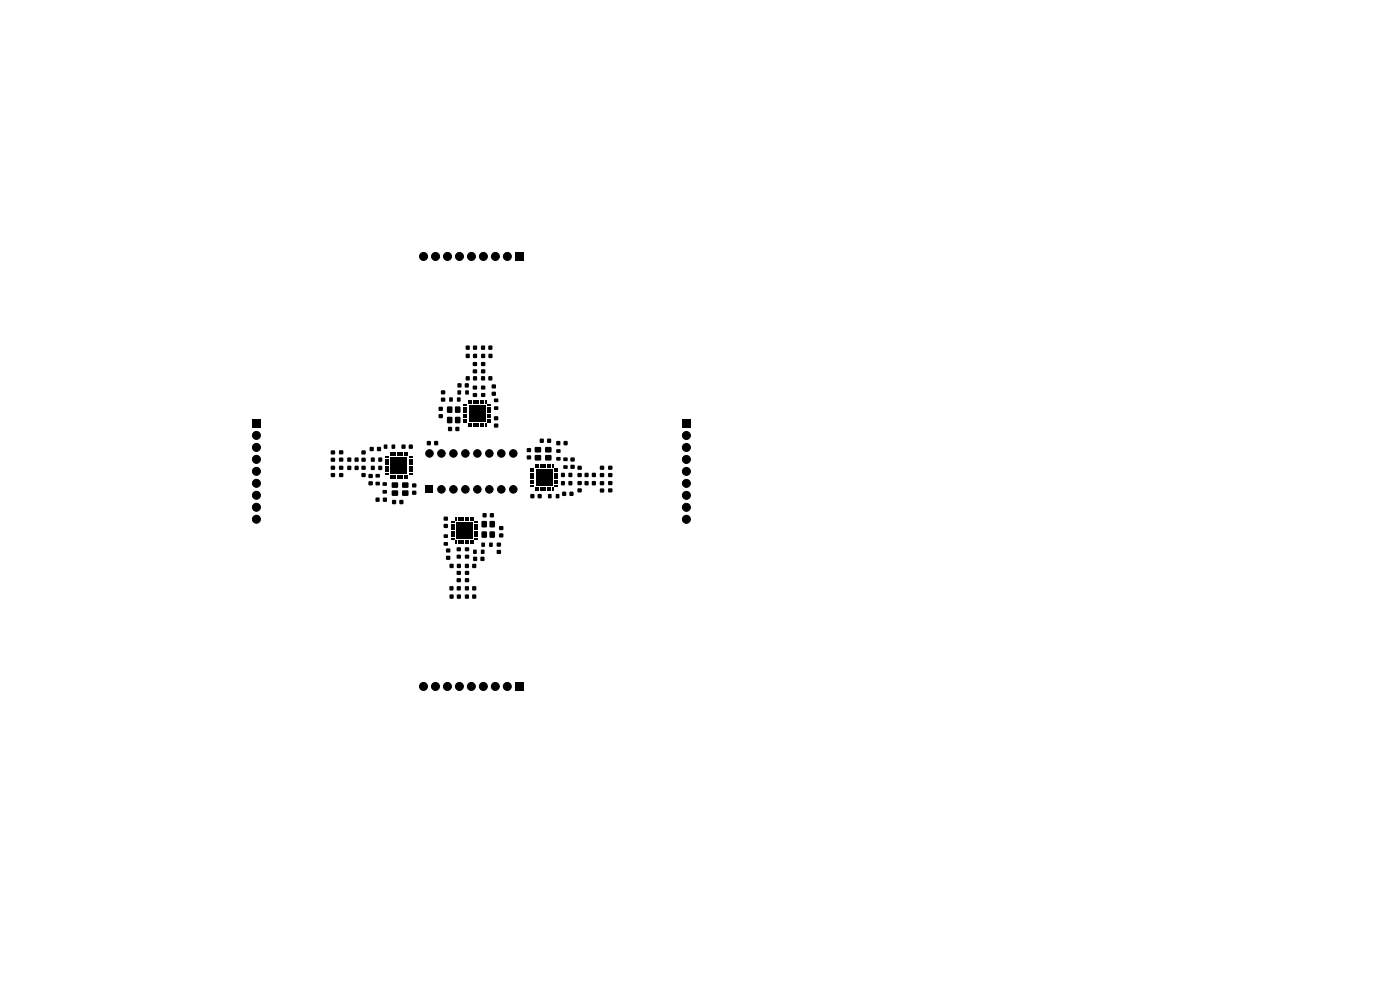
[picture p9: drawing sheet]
<svg xmlns="http://www.w3.org/2000/svg" width="297mm" height="210mm" viewBox="0 0 297 210" stroke-linecap="round" stroke-linejoin="round" font-family="sans-serif">
<g fill="#000">
<path d="M109.3 53.6h1.7v1.7h-1.7zM98.8 73.3h.8v.9h-.8zM98.8 75.1h.8v.8h-.8zM100.4 73.3h.8v.9h-.8zM100.3 78.4h.9v.8h-.9zM100.3 76.8h.9v.8h-.9zM100.4 75.1h.8v.8h-.8zM102.1 73.3h.8v.9h-.8zM102.1 78.4h.8v.8h-.8zM102.1 76.8h.8v.8h-.8zM102.1 75.1h.8v.8h-.8zM103.6 73.3h.8v.9h-.8z"/>
<path d="M103.7 75.1h.7v.8h-.7zM53.6 89h1.6v1.7h-1.6zM70.2 97.1h.8v.8h-.8zM70.2 95.6h.8v.8h-.8zM70.2 98.8h.8v.8h-.8zM72 98.8h.8v.8h-.8zM72 95.6h.8v.7h-.8zM72 97.1h.8v.8h-.8zM73.7 97.1h.8v.8h-.8zM73.7 98.8h.8v.9h-.8zM75.3 97.1h.7v.8h-.7zM75.3 98.8h.7v.9h-.7z"/>
<path d="M76.7 97.1h.8v.8h-.8zM76.7 95.6h.8v.8h-.8zM76.7 98.8h.8v.8h-.8zM78.5 94.8h.7v.9h-.7zM78.7 98.8h.8v.9h-.8zM78.7 97.1h.8v.8h-.8zM80 94.8h.8v.9h-.8zM80.3 98.8h.7v.9h-.7zM80.3 97.1h.7v.8h-.7zM81.5 94.3h.6v.9h-.6zM81.7 99.9h.8v.2h-.8zM81.7 99.4h.8v.2h-.8z"/>
<path d="M81.7 98.9h.8v.2h-.8zM81.7 98.4h.8v.2h-.8zM81.7 97.9h.8v.2h-.8zM81.7 97.4h.8v.2h-.8zM81.7 96.9h.8v.2h-.8zM82.7 95.9h.3v.8h-.3zM83.2 95.9h.3v.8h-.3zM83.1 94.3h.7v.9h-.7zM83.7 95.9h.3v.8h-.3zM84.2 95.9h.3v.8h-.3zM84.7 95.9h.3v.8h-.3zM85.2 95.9h.3v.8h-.3z"/>
<path d="M85.7 95.9h.3v.8h-.3zM85.2 94.3h.8v.9h-.8zM86.2 95.9h.3v.8h-.3zM86.7 96.9h.8v.2h-.8zM86.7 97.4h.8v.2h-.8zM86.7 97.9h.8v.2h-.8zM86.7 98.4h.8v.2h-.8zM86.7 98.9h.8v.2h-.8zM86.7 99.4h.8v.2h-.8zM86.7 99.9h.8v.2h-.8zM86.8 94.3h.7v.9h-.7zM90.6 93.6h.8v.8h-.8z"/>
<path d="M92.1 93.6h.8v.8h-.8zM93.6 84.4h.8v.8h-.8zM93.6 82.8h.8v.8h-.8zM93.1 86.3h.8v.8h-.8zM93.1 87.9h.8v.8h-.8zM94.9 88.5h1v1.2h-1zM94.9 86.3h1v1.2h-1zM95.1 90.6h.8v.8h-.8zM95.3 84.3h.7v.9h-.7zM96.6 86.3h1v1.2h-1zM96.6 88.5h1v1.2h-1zM96.6 90.6h.8v.8h-.8z"/>
<path d="M97 84.3h.7v.9h-.7zM97.1 82.8h.7v.9h-.7zM97.1 81.3h.8v.9h-.8zM98.8 79.8h.8v.9h-.8zM98.3 85.9h.8v.2h-.8zM98.3 86.4h.8v.2h-.8zM98.3 86.9h.8v.2h-.8zM98.3 87.4h.8v.2h-.8zM98.3 87.9h.8v.2h-.8zM98.3 88.4h.8v.2h-.8zM98.3 88.9h.8v.2h-.8zM98.3 89.4h.8v.2h-.8z"/>
<path d="M98.7 82.8h.7v.9h-.7zM98.6 81.3h.8v.9h-.8zM99.6 86.1h3.3v3.4h-3.3zM99.4 84.9h.2v.8h-.2zM99.4 89.9h.2v.8h-.2zM99.9 84.9h.2v.8h-.2zM99.9 89.9h.2v.8h-.2zM100.4 79.8h.8v.9h-.8zM100.3 81.8h.9v.8h-.9zM100.3 83.4h.9v.8h-.9zM100.4 84.9h.2v.8h-.2zM100.4 89.9h.2v.8h-.2z"/>
<path d="M100.9 84.9h.2v.8h-.2zM100.9 89.9h.2v.8h-.2zM101.4 84.9h.2v.8h-.2zM101.4 89.9h.2v.8h-.2zM102.1 79.8h.8v.9h-.8zM101.9 84.9h.2v.8h-.2zM101.9 89.9h.2v.8h-.2zM102.1 83.4h.8v.8h-.8zM102.1 81.8h.8v.8h-.8zM102.4 84.9h.2v.8h-.2zM102.4 89.9h.2v.8h-.2zM102.9 84.9h.2v.8h-.2z"/>
<path d="M102.9 89.9h.2v.8h-.2zM103.6 79.8h.8v.9h-.8zM103.3 89.4h.8v.2h-.8zM103.3 88.9h.8v.2h-.8zM103.3 88.4h.8v.2h-.8zM103.3 87.9h.8v.2h-.8zM103.3 87.4h.8v.2h-.8zM103.3 86.9h.8v.2h-.8zM103.3 86.4h.8v.2h-.8zM103.3 85.9h.8v.2h-.8zM104.8 84.6h.9v.7h-.9zM104.8 86.2h.9v.7h-.9z"/>
<path d="M104.8 89.9h.9v.8h-.9zM104.8 88.3h.9v.8h-.9zM104.3 83.1h.9v.8h-.9zM104.3 81.6h.9v.8h-.9zM111.8 95.1h.8v.8h-.8zM111.8 96.6h.8v.8h-.8zM112.6 99.4h.8v.2h-.8zM113.6 98.4h.3v.8h-.3zM114.1 98.4h.3v.8h-.3zM114.6 98.4h.3v.8h-.3zM113.5 96.6h1.2v1h-1.2zM113.5 94.9h1.2v1h-1.2z"/>
<path d="M115.1 98.4h.3v.8h-.3zM114.6 93.1h.7v.8h-.7zM115.6 98.4h.3v.8h-.3zM116.1 98.4h.3v.8h-.3zM116.6 98.4h.3v.8h-.3zM116.1 93.1h.8v.8h-.8zM115.7 96.6h1.2v1h-1.2zM115.7 94.9h1.2v1h-1.2zM117.1 98.4h.3v.8h-.3zM113.8 99.6h3.4v3.4h-3.4zM117.6 99.4h.8v.2h-.8zM118.1 93.6h.7v.8h-.7z"/>
<path d="M118 95.3h.9v.7h-.9zM118 97h.9v.7h-.9zM119.6 93.6h.8v.8h-.8zM119.5 97.1h.9v.7h-.9zM119.5 98.7h.9v.7h-.9zM121.1 97.1h.8v.8h-.8zM121.1 98.6h.8v.8h-.8zM122.6 98.8h.8v.8h-.8zM127.3 98.8h.8v.8h-.8zM129.1 98.8h.8v.8h-.8zM144.8 89h1.7v1.7h-1.7zM70.2 100.4h.8v.8h-.8z"/>
<path d="M72 100.4h.8v.8h-.8zM76.7 100.4h.8v.8h-.8zM78.2 100.6h.8v.8h-.8zM78.2 102.1h.8v.8h-.8zM79.7 100.6h.8v.7h-.8zM79.7 102.2h.8v.7h-.8zM79.7 105.6h.8v.8h-.8zM81.2 102.3h.8v.7h-.8zM81.2 104h.8v.7h-.8zM81.3 105.6h.7v.8h-.7zM81.7 100.4h.8v.2h-.8zM82.9 97.1h3.4v3.4h-3.4z"/>
<path d="M82.7 100.9h.3v.8h-.3zM83.1 104.1h1.3v1h-1.3zM83.1 102.4h1.3v1h-1.3zM83.2 106.1h.8v.8h-.8zM83.2 100.9h.3v.8h-.3zM83.7 100.9h.3v.8h-.3zM84.2 100.9h.3v.8h-.3zM84.8 106.1h.7v.8h-.7zM84.7 100.9h.3v.8h-.3zM85.3 104.1h1.3v1h-1.3zM85.3 102.4h1.3v1h-1.3zM85.2 100.9h.3v.8h-.3z"/>
<path d="M85.7 100.9h.3v.8h-.3zM86.2 100.9h.3v.8h-.3zM86.7 100.4h.8v.2h-.8zM87.5 102.6h.8v.8h-.8zM87.5 104.1h.8v.8h-.8zM90.3 103h1.6v1.6h-1.6zM94.2 109.6h.8v.8h-.8zM94.2 111.2h.8v.8h-.8zM94.7 117.9h.8v.8h-.8zM94.7 116.4h.8v.8h-.8zM94.2 115h.8v.7h-.8zM94.2 113.4h.8v.7h-.8z"/>
<path d="M95.7 110.7h.8v.2h-.8zM95.7 111.2h.8v.2h-.8zM95.7 111.7h.8v.2h-.8zM95.7 112.2h.8v.2h-.8zM95.7 112.7h.8v.2h-.8zM95.7 113.2h.8v.2h-.8zM95.7 113.7h.8v.2h-.8zM95.7 114.2h.8v.2h-.8zM96.7 114.7h.3v.8h-.3zM96.7 109.7h.3v.8h-.3zM97.2 114.7h.3v.8h-.3zM97.2 109.7h.3v.8h-.3z"/>
<path d="M96.9 117.7h.8v.8h-.8zM96.9 116.1h.8v.8h-.8zM97.7 114.7h.3v.8h-.3zM97.7 109.7h.3v.8h-.3zM98.2 114.7h.3v.8h-.3zM98.2 109.7h.3v.8h-.3zM98.7 114.7h.3v.8h-.3zM98.7 109.7h.3v.8h-.3zM99.2 114.7h.3v.8h-.3zM99.2 109.7h.3v.8h-.3zM98.7 117.7h.8v.8h-.8zM98.7 116.1h.8v.8h-.8z"/>
<path d="M99.7 114.7h.3v.8h-.3zM99.7 109.7h.3v.8h-.3zM100.2 114.7h.3v.8h-.3zM100.2 109.7h.3v.8h-.3zM96.9 110.9h3.4v3.4h-3.4zM100.4 118.1h.8v.9h-.8zM100.4 116.6h.7v.9h-.7zM100.7 114.2h.8v.2h-.8zM100.7 113.7h.8v.2h-.8zM100.7 113.2h.8v.2h-.8zM100.7 112.7h.8v.2h-.8zM100.7 112.2h.8v.2h-.8z"/>
<path d="M100.7 111.7h.8v.2h-.8zM100.7 111.2h.8v.2h-.8zM100.7 110.7h.8v.2h-.8zM102 118.1h.7v.9h-.7zM102.1 116.6h.6v.9h-.6zM102.2 115.1h.6v.9h-.6zM102.4 108.9h.8v.8h-.8zM102.2 112.8h1.1v1.2h-1.1zM102.2 110.6h1.1v1.2h-1.1zM103.8 115.1h.7v.9h-.7zM104 108.9h.7v.8h-.7zM103.9 110.6h1.1v1.2h-1.1z"/>
<path d="M103.9 112.8h1.1v1.2h-1.1zM105.4 115.1h.8v.8h-.8zM105.4 116.7h.8v.8h-.8zM105.9 111.6h.8v.8h-.8zM105.9 113.2h.8v.8h-.8zM112.6 104.8h.7v.9h-.7zM112.6 102.9h.8v.2h-.8zM112.6 102.4h.8v.2h-.8zM112.6 101.9h.8v.2h-.8zM112.6 101.4h.8v.2h-.8zM112.6 100.9h.8v.2h-.8zM112.6 100.4h.8v.2h-.8z"/>
<path d="M112.6 99.9h.8v.2h-.8zM113.6 103.4h.3v.8h-.3zM114.1 104.8h.8v.9h-.8zM114.1 103.4h.3v.8h-.3zM114.6 103.4h.3v.8h-.3zM115.1 103.4h.3v.8h-.3zM115.6 103.4h.3v.8h-.3zM116.1 103.4h.3v.8h-.3zM116.3 104.8h.7v.9h-.7zM116.6 103.4h.3v.8h-.3zM117.1 103.4h.3v.8h-.3zM117.6 99.9h.8v.2h-.8z"/>
<path d="M117.6 100.4h.8v.2h-.8zM117.6 100.9h.8v.2h-.8zM117.6 101.4h.8v.2h-.8zM117.6 101.9h.8v.2h-.8zM117.6 102.4h.8v.2h-.8zM117.6 102.9h.8v.2h-.8zM117.9 104.8h.7v.9h-.7zM119.1 102.1h.7v.8h-.7zM119.1 100.3h.7v.9h-.7zM119.3 104.3h.8v.9h-.8zM120.6 102.1h.8v.8h-.8zM120.6 100.3h.8v.9h-.8z"/>
<path d="M120.9 104.3h.7v.9h-.7zM122.6 100.4h.8v.8h-.8zM122.6 103.6h.8v.8h-.8zM122.6 102.1h.8v.8h-.8zM124.1 102.1h.7v.8h-.7zM124.1 100.3h.7v.9h-.7zM125.6 102.1h.8v.8h-.8zM125.6 100.3h.8v.9h-.8zM127.3 100.4h.8v.8h-.8zM127.3 102.1h.8v.8h-.8zM127.3 103.7h.8v.7h-.8zM129.1 103.6h.8v.8h-.8z"/>
<path d="M129.1 102.1h.8v.8h-.8zM129.1 100.4h.8v.8h-.8zM95.4 124.4h.8v.8h-.8zM95.4 126.1h.8v.9h-.8zM95.4 119.6h.8v.9h-.8zM96.9 124.4h.8v.8h-.8zM96.9 121.1h.8v.8h-.8zM96.9 122.7h.8v.8h-.8zM97 126.1h.7v.9h-.7zM97 119.6h.7v.9h-.7zM98.7 124.4h.7v.8h-.7zM98.7 121.1h.8v.8h-.8z"/>
<path d="M98.7 122.7h.8v.8h-.8zM98.7 126.1h.7v.9h-.7zM98.7 119.6h.7v.9h-.7zM100.2 124.4h.8v.8h-.8zM100.2 126.1h.8v.9h-.8zM100.2 119.6h.8v.9h-.8zM109.3 144.8h1.7v1.7h-1.7z"/>
</g>
<g fill="#000" stroke="#000" stroke-width=".21">
<circle cx="89.9" cy="54.4" r=".85"/>
<circle cx="92.4" cy="54.4" r=".85"/>
<circle cx="94.9" cy="54.4" r=".85"/>
<circle cx="97.5" cy="54.4" r=".85"/>
<circle cx="100" cy="54.4" r=".85"/>
<circle cx="102.6" cy="54.4" r=".85"/>
<circle cx="105.1" cy="54.4" r=".85"/>
<circle cx="107.6" cy="54.4" r=".85"/>
<circle cx="54.4" cy="97.4" r=".85"/>
<circle cx="54.4" cy="92.4" r=".85"/>
<circle cx="54.4" cy="94.9" r=".85"/>
<circle cx="54.4" cy="100" r=".85"/>
<circle cx="91.1" cy="96.2" r=".8"/>
<circle cx="93.6" cy="96.2" r=".8"/>
<circle cx="96.2" cy="96.2" r=".8"/>
<circle cx="98.7" cy="96.2" r=".8"/>
<circle cx="101.3" cy="96.2" r=".8"/>
<circle cx="103.8" cy="96.2" r=".8"/>
<circle cx="106.3" cy="96.2" r=".8"/>
<circle cx="108.9" cy="96.2" r=".8"/>
<circle cx="145.6" cy="92.4" r=".85"/>
<circle cx="145.6" cy="100" r=".85"/>
<circle cx="145.6" cy="94.9" r=".85"/>
<circle cx="145.6" cy="97.5" r=".85"/>
<circle cx="54.4" cy="110.1" r=".85"/>
<circle cx="54.4" cy="107.6" r=".85"/>
<circle cx="54.4" cy="105.1" r=".85"/>
<circle cx="54.4" cy="102.5" r=".85"/>
<circle cx="93.6" cy="103.8" r=".8"/>
<circle cx="96.2" cy="103.8" r=".8"/>
<circle cx="98.7" cy="103.8" r=".8"/>
<circle cx="101.3" cy="103.8" r=".8"/>
<circle cx="103.8" cy="103.8" r=".8"/>
<circle cx="106.3" cy="103.8" r=".8"/>
<circle cx="108.9" cy="103.8" r=".8"/>
<circle cx="145.6" cy="102.5" r=".85"/>
<circle cx="145.6" cy="110.2" r=".85"/>
<circle cx="145.6" cy="105.1" r=".85"/>
<circle cx="145.6" cy="107.6" r=".85"/>
<circle cx="89.8" cy="145.6" r=".85"/>
<circle cx="92.4" cy="145.6" r=".85"/>
<circle cx="94.9" cy="145.6" r=".85"/>
<circle cx="97.5" cy="145.6" r=".85"/>
<circle cx="100" cy="145.6" r=".85"/>
<circle cx="102.5" cy="145.6" r=".85"/>
<circle cx="105.1" cy="145.6" r=".85"/>
<circle cx="107.6" cy="145.6" r=".85"/>
</g>
</svg>
